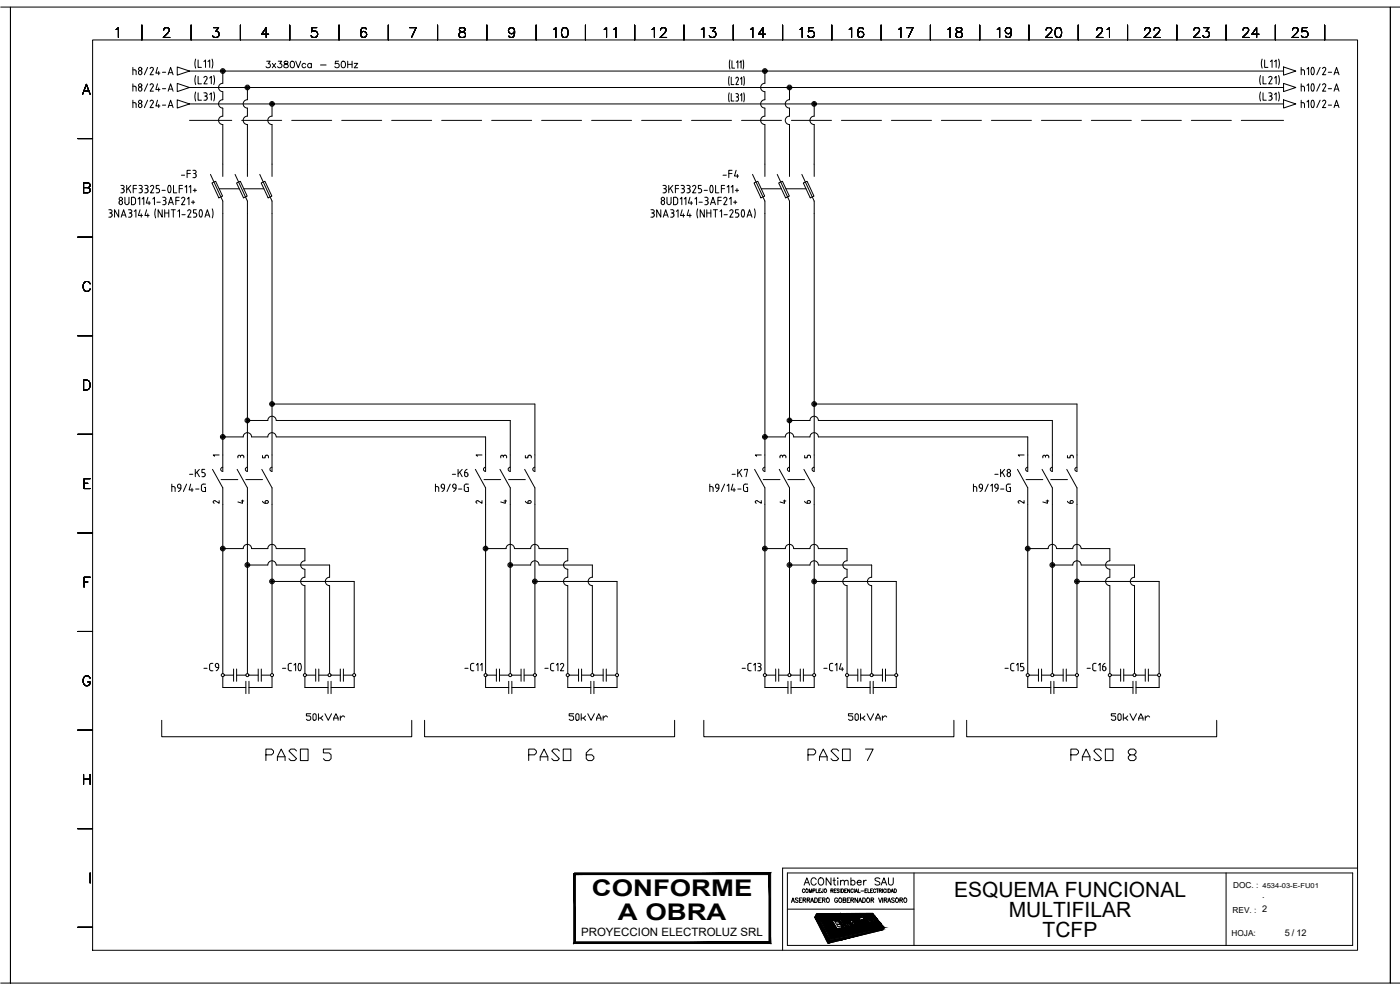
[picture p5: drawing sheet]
<svg xmlns="http://www.w3.org/2000/svg" width="420mm" height="297mm" viewBox="0 0 420 297" stroke-linecap="round" stroke-linejoin="round" font-family="sans-serif">
<defs><g id="words">
<g font-size="6.9">
<text x="177.6" y="269">CONFORME</text>
<text x="185.4" y="276.1">A OBRA</text>
</g>
<g font-size="6.6">
<text x="79" y="229.3">PASO 5</text>
<text x="157.7" y="229.3">PASO 6</text>
<text x="241.7" y="229.3">PASO 7</text>
<text x="320.3" y="229.3">PASO 8</text>
</g>
<g font-size="6.3">
<text x="286.3" y="269.2">ESQUEMA FUNCIONAL</text>
<text x="302.8" y="275.1">MULTIFILAR</text>
<text x="312.9" y="281">TCFP</text>
</g>
<g font-size="6.2">
<text x="165.1" y="12.3">10</text>
<text x="180.6" y="12.3">11</text>
<text x="194.7" y="12.3">12</text>
<text x="209.5" y="12.3">13</text>
<text x="224.4" y="12.3">14</text>
<text x="239.2" y="12.3">15</text>
<text x="254" y="12.3">16</text>
<text x="268.8" y="12.3">17</text>
<text x="283.6" y="12.3">18</text>
<text x="298.4" y="12.3">19</text>
<text x="312.9" y="12.3">20</text>
<text x="328.1" y="12.3">21</text>
<text x="342.5" y="12.3">22</text>
<text x="357.4" y="12.3">23</text>
<text x="372.2" y="12.3">24</text>
<text x="387" y="12.3">25</text>
</g>
<g font-size="5.7">
<text x="53.6" y="54.7">-F3</text>
<text x="216.3" y="54.7">-F4</text>
<text x="134.8" y="144.3">-K6</text>
<text x="325.3" y="202.5">-C16</text>
</g>
<g font-size="5.3">
<text x="39.2" y="23.6">h8/24-A</text>
<text x="39.2" y="28.6">h8/24-A</text>
<text x="39.2" y="33.5">h8/24-A</text>
<text x="56.1" y="144.3">-K5</text>
<text x="218.7" y="144.3">-K7</text>
<text x="297.7" y="144.3">-K8</text>
<text x="319.3" y="152.4">6</text>
<text x="60.3" y="202.5">-C9</text>
<text x="162.6" y="202.5">-C12</text>
<text x="221.9" y="202.5">-C13</text>
<text x="246.2" y="202.5">-C14</text>
<text x="300.6" y="202.5">-C15</text>
<text x="240.6" y="266.7">ACONtimber SAU</text>
</g>
<g font-size="4.9">
<text x="79" y="21.5">3x380Vca - 50Hz</text>
<text x="91" y="217.3">50kVAr</text>
<text x="170" y="217.3">50kVAr</text>
<text x="253.6" y="217.3">50kVAr</text>
<text x="332.7" y="217.3">50kVAr</text>
</g>
<g font-size="4">
<text x="63.1" y="152.4">2</text>
<text x="70.6" y="152.4">4</text>
<text x="141.8" y="152.4">2</text>
<text x="149.2" y="152.4">4</text>
<text x="225.8" y="152.4">2</text>
<text x="233.2" y="152.4">4</text>
<text x="304.8" y="152.4">2</text>
<text x="312.2" y="152.4">4</text>
</g>
<g font-size="3.5">
<text x="63.1" y="138.3">1</text>
<text x="70.6" y="138.6">3</text>
<text x="78" y="138.6">5</text>
<text x="141.8" y="138.3">1</text>
<text x="149.2" y="138.6">3</text>
<text x="156.6" y="138.6">5</text>
<text x="225.8" y="138.3">1</text>
<text x="233.2" y="138.6">3</text>
<text x="240.6" y="138.6">5</text>
<text x="304.8" y="138.3">1</text>
<text x="312.2" y="138.6">3</text>
<text x="319.6" y="138.6">5</text>
</g>
<text font-size="3.4" x="174.4" y="280.8">PROYECCION ELECTROLUZ SRL</text>
<g font-size="2.8">
<text x="378.8" y="269.3">.</text>
<text x="385.6" y="280.9">5 / 12</text>
</g>
<g font-size="2.5">
<text x="370.1" y="266.4">DOC. :</text>
<text x="369.9" y="273.8">REV. : 2</text>
<text x="369.6" y="280.7">HOJA:</text>
</g>
<text font-size="2.1" x="378.9" y="266.3">4534-03-E-FU01</text>
</g></defs>
<!-- layer: G-TTLB-OTLN -->
<path d="M.2 2.1h2.9v292.9h-2.9M3.1 2.1h414.2v292.9h-414.2zM420.2 2.1h-2.9v292.9h2.9" fill="none" stroke="#000" stroke-width=".3"/>
<!-- layer: G-TTLB-SCND -->
<path d="M236.3 272.8h38M274.3 261.9v21.8M368 261.9v21.8M406 261.9h-169.7v21.8h169.7M407.4 260.5h-172.5v24.6" fill="none" stroke="#000" stroke-width=".3"/>
<!-- layer: LG_BDR_BODY -->
<path d="M406 261.9v21.8" fill="none" stroke="#000" stroke-width=".3"/>
<!-- layer: G-TTLB-TTLB -->
<path d="M27.8 12h379.6v273.1h-379.6z" fill="none" stroke="#000" stroke-width=".3"/>
<!-- layer: 0 -->
<g fill="none" stroke="#000" stroke-width=".3">
<path d="M34.8 8.9l.7-.6v2.9M42.6 7.5v4.5M49.1 9l.6-.7h.5l.5 .3a.91 .91 0 0 1-.3 1.2l-1.4 1.4h2M57.4 7.5v4.5M64.1 8.3h1.5l-.8 1.1a.99 .99 0 0 1 .9 1.4 .99 .99 0 0 1-1.6 .3l-.3-.4M72.2 7.5v4.5M80.6 10.3h-2.1l1.4-2v2.9M87 7.5v4.5M95.1 8.3h-1.5l-.1 1.3a1.05 1.05 0 0 1 1.6-.1 1.05 1.05 0 0 1-.2 1.6 1.05 1.05 0 0 1-1.5-.4M101.7 7.5v4.5M109.9 8.7a.87 .87 0 0 0-1.3-.3 1.76 1.76 0 0 0 .5 2.8 .92 .92 0 0 0 1-.8 .92 .92 0 0 0-.9-1 .92 .92 0 0 0-1 .9M116.5 7.5v4.5"/>
<path d="M122.9 8.3h2l-1.4 2.9M131.3 7.5v4.5M138 8.4a.62 .62 0 0 0 .3 1 1.06 1.06 0 0 1 1.2 .5 1.06 1.06 0 0 1-.1 1.2 1.22 1.22 0 0 1-1.7-.4 1.16 1.16 0 0 1 1.4-1.3 .6 .6 0 0 0 .3-1zM146.1 7.5v4.5M154.4 9.3a.92 .92 0 0 1-1.2 .8 .92 .92 0 0 1-.4-1.5 .92 .92 0 0 1 1.5 .1 2.68 2.68 0 0 1-.3 2.4 .88 .88 0 0 1-1.3-.3M160.9 7.5v4.5M175.7 7.5v4.5M190.5 7.5v4.5M205.3 7.5v4.5M220.1 7.5v4.5M234.9 7.5v4.5M249.6 7.5v4.5"/>
<path d="M264.4 7.5v4.5M279.2 7.5v4.5M294 7.5v4.5M308.8 7.5v4.5M323.6 7.5v4.5M338.4 7.5v4.5M353.2 7.5v4.5M368 7.5v4.5M382.8 7.5v4.5M397.6 7.5v4.5M24.8 28.3l1.1-3 1.2 3M25.2 27.3h1.4"/>
<path d="M23.3 41.6h4.5M25.1 56.3h1.3l.4-.2 .3-.4a.75 .75 0 0 0-.7-.8h-1.3v2.9h1.3a.77 .77 0 0 0 .7-.7 .77 .77 0 0 0-.7-.8M23.3 71.1h4.5M27.1 85.2a1.09 1.09 0 0 0-1.3-.7 1.09 1.09 0 0 0-.9 1.1 1.3 1.3 0 0 0 .3 1.4 1.3 1.3 0 0 0 1.4 .3l.5-.6M23.3 100.7h4.5M25.1 114h1a1.58 1.58 0 0 1 1 1.5 1.58 1.58 0 0 1-1 1.5h-1zM23.3 130.3h4.5M23.3 159.9h4.5M25.2 145h1.2M27.1 143.6h-1.9v3h1.9M25.2 174.6h1.2M27.1 173.2h-1.9v3"/>
<path d="M23.3 189.5h4.5M23.3 219.1h4.5M27.1 203.5a1.09 1.09 0 0 0-1.3-.7 1.09 1.09 0 0 0-.9 1.1 1.3 1.3 0 0 0 .3 1.4 1.3 1.3 0 0 0 1.4 .3l.5-.6v-.4h-.7M48.5 216.1v5h75.1v-5M127.4 216.1v5h75.1v-5M211.2 216.1v5h75.1v-5M290.1 216.1v5h75v-5M25.1 232.4v2.9M25.1 233.8h2M27.1 232.4v2.9M23.3 248.6h4.5M23.3 278.2h4.5"/>
<path d="M27.1 261.9v3M237.5 270.8l.5-1.4 .4 1.4M237.7 270.3h.6M239.5 269.6l-.3-.2-.5 .2 .1 .3 .6 .3v.5l-.7-.1M239.9 270.1h.5M240.7 269.4h-.8v1.4h.8M241 270.1l.7-.1 .1-.5-.8-.1v1.4M241.4 270.1l.4 .7M242.2 270.1l.7-.1v-.5l-.7-.1v1.4M242.6 270.1l.4 .7M243.3 270.8l.4-1.4 .5 1.4M243.4 270.3h.6"/>
<path d="M244.5 269.4a.69 .69 0 0 1 .8 .7 .69 .69 0 0 1-.8 .7zM245 274.2l4 7.8-.6 .9-3.9-7.7zM245.2 274.1h16.7l3.4 4.2-16 3.5zM245.7 270.1h.5M245.8 274.5h.6a.39 .39 0 0 1 .4 .3 .39 .39 0 0 1-.1 .4h-.3l.3 .5h-.3zM246.1 274.7l.5 .3h-.3zM246.5 269.4h-.8v1.4h.8M246.8 270.1l.7-.1v-.5l-.7-.1v1.4M247.2 270.1l.4 .7M247.3 274.7h.3l.1 .3h-.2zM247.9 275.3l-.3-.1 .3 .5h-.3l-.6-1.2 .8 .1 .7 1.1h-.3l-.3-.4M248.1 269.6l.2-.2a.65 .65 0 0 1 .6 .7 .65 .65 0 0 1-.7 .6l-.2-.5z"/>
<path d="M248.4 274.5l.7 .3 .2 .8-.8-.3zM248.5 274.6l.4 .4 .2 .5-.4-.4zM249.7 276.1l1.8-.1 .3 .4-1.3 .1 .3 .5 1.1-.1 .3 .5h-1.1l.4 .6 1.2-.1 .3 .4-1.8 .3zM250.1 275l.3 .6h-.2l-1-1.1 .7 .3-.1-.3h.3v.5M250.3 274.4h.6l.2 .2h-.4l.4 .3 .2 .2h-.3l.1 .2h.4l.1 .3h-.6zM251.4 269.7a.44 .44 0 0 0-.6-.3 .44 .44 0 0 0-.3 .5v.3a.44 .44 0 0 0 .4 .6 .44 .44 0 0 0 .5-.6h-.3M251.7 279.9h.1M251.9 275.9h.5l1.5 2.3-.5 .1zM251.9 274.7l-.3-.1 .4 .7 .3-.2 .1 .3a.66 .66 0 0 1-.8-.2 .66 .66 0 0 1 0-.8l.5 .3-.2 .1M251.9 269.5l.2-.1a.65 .65 0 0 1 .5 .7 .65 .65 0 0 1-.7 .6l-.2-.5zM252.4 274.4l.5 .2h-.3l.3 .6 .3-.1 .1 .2a.76 .76 0 0 1-.9-.9zM253 270.1l.7-.1 .1-.5-.8-.1v1.4l.8-.2 .1-.3-.3-.2"/>
<path d="M253 274.4h.3l.6 1h-.2zM253.6 276.5a1.17 1.17 0 0 1 1.6 .7l-1 .2 .5 .3 .6-.2-.1 .5a1.29 1.29 0 0 1-1.6-1.5zM253.8 274.4l.6 .3 .2 .7-.7-.3zM253.9 274.5l.6 .7zM254 276.7l.6 .3-.6 .1zM254.3 270.1h.4M254.5 274.4l.8 .5-.3-.5h.1l.7 .9-.8-.5 .4 .6h-.2zM255 269.4h-.7v1.4h.7M255.2 276.2l.5-.1 .9 .6-.8-.1a.68 .68 0 0 0 .7 .8l-.1-.3 .4-.1 .1 .6a1.17 1.17 0 0 1-1.3-.1 1.17 1.17 0 0 1-.4-1.3zM255.4 270.1l.7-.1v-.5l-.7-.1v1.4M255.8 270.1l.4 .7M257.4 269.4v1.4l-.8-1.4v1.4"/>
<path d="M257.7 270.8l.4-1.4 .5 1.4M257.8 276.2l-.5-.1 1 1.5h.4l-.6-.9 .2-.2M257.8 276.2h.1M257.8 276.2l.2-.2 .3 .5M257.9 270.3h.5M257.9 277.3l-.8-.9h.2l-.2-.3-.5-.4-.4 .1 .3 .7 .9 1M257.9 277.4l.3 .3h-.5l-.4-.3M258.3 276.5h.1M258.6 276a1.18 1.18 0 0 1 1.3 1.4 1.18 1.18 0 0 1-1.3-1.4zM258.9 276.2l.7 .4a.34 .34 0 0 1 .1 .6 .34 .34 0 0 1-.6-.3l-.3-.4zM258.9 269.4a.69 .69 0 0 1 .8 .7 .69 .69 0 0 1-.8 .7zM259.2 275.5l.3-.1 1.4 1.9h-.3z"/>
<path d="M259.9 277.5h.3l.2 .2h-.3l.4 .1 .2 .5h-.3l-.2-.2h.3l-.4-.2zM260.1 275.9h.3l.9 1-.6-1 .3-.1 1 1.3h-1zM260.1 277.4h.1M260.3 269.5l.1-.1a.65 .65 0 0 1 .6 .7 .65 .65 0 0 1-.7 .6l-.2-.5zM260.8 278.2l.2 .1zM261.2 275.8h.8l.2 .2 .1 .8 .4-.1 .2 .3-.8 .1-.2-1h-.5zM261.3 277.6l-.1 .1M261.3 277.6l-.4-.1 .3 .2M261.4 274.9a3.5 3.5 0 0 1 2.5 2.9l-.4 .3M261.4 274.9l-5.6 .3 .2 .2 5.4-.2a3.2 3.2 0 0 1 2.2 2.6l-11.8 2.1M261.4 276.8v.1M261.4 270.1l.7-.1v-.5l-.7-.1v1.4"/>
<path d="M261.4 277.6l.1 .1M261.5 277.6l-.3-.3-.4 .1 .6 .8h.2l-.2-.4 .5 .3-.3-.3M261.5 277.7l.1 .1M261.6 277.2l1.1 .8-.4 .1zM261.8 278l.2 .1zM261.8 270.1l.4 .7M262.6 277.8l.2 .2zM263.5 278.2l-11 2a3.8 3.8 0 0 1-4.3-3.9l.2-.4 .2 .1a2.78 2.78 0 0 0 1.7 3.4l1.5 .5M263.7 269.4l.4 1.4 .5-1.4M264.9 269.4v1.4M265.3 270.1l.7-.1 .1-.5-.8-.1v1.4M265.8 270.1l.4 .7"/>
<path d="M266.4 270.8l.5-1.4 .4 1.4M266.6 270.3h.5M268.4 269.6l-.3-.2-.5 .2 .1 .3 .6 .3v.5l-.7-.1M268.8 269.6l.3-.2a.65 .65 0 0 1 .6 .7 .65 .65 0 0 1-.7 .6l-.3-.5zM270.1 270.1l.7-.1v-.5l-.7-.1v1.4M270.5 270.1l.4 .7M271.3 269.6l.3-.2a.65 .65 0 0 1 .6 .7 .65 .65 0 0 1-.7 .6l-.3-.5zM249.3 282.2l15.8-3.5-.4 .3-15.9 4z"/>
</g>
<g fill="#000" stroke="#000" stroke-width=".3">
<path d="M245 274.2l.5 1h-1zM246.4 274.7h.6zM247.8 278.9h14.9l-13.4 2.9zM251.5 275.3h.3zM251.7 274.4h.7zM253.2 275.5h4.7zM254.1 276.7h.2zM254 277h.5zM256.5 276.5h.2zM256.8 277h.3zM256.9 276.1h.2zM257.8 277.3h1.4z"/>
<path d="M258.5 276.3h.3zM258.8 276.9h.3zM258.9 276.6l-.1 .2zM259 276.6h.2zM259.1 276.4h.2zM259.2 277.4h.2zM259.2 276.5h.2zM259.2 275.5h.3zM261.3 277.2h.3zM261.7 276.1h.2zM245.2 274.1h16.7zM262 278.1h3.2z"/>
<path d="M262.3 276.7h.4zM262.3 277.9h.2zM263.6 279l1.5-.3-.4 .3zM248.1 282.2h.8l-.5 .7zM249.3 282.2l-.5 .7zM249.3 282.2h2.7l-3.1 .7z"/>
<path d="M172.4 261.9v.5l58.9-.5zM172.4 262.4l58.9-.5-.5 .5zM231.3 261.9l-.5 .5 .5 20.7zM230.8 262.4l.5 20.7-.5-.5zM172.2 283.1h59.1l-.5-.5zM172.7 282.6h58.1l-58.6 .5zM172.2 262.2v20.9l.5-.5zM172.2 262.2h.5v20.4z"/>
<path d="M244.5 275.2l4.5 6.8-3.5-6.8zM244.5 275.2l4.5 6.8h-1z"/>
<path d="M245.6 274.7l.7 .3-.2-.3zM245.6 274.7l.7 .3h-.6z"/>
<path d="M245.8 275.2l.6 .1zM245.8 275.2l.6 .1z"/>
<path d="M245.9 275.3h.6zM245.9 275.3h.6z"/>
<path d="M245.5 274.5h1.5zM245.5 274.5h2z"/>
<path d="M245.5 274.5l1.5 .2v-.2zM245.5 274.5l1.5 .2h-1.4z"/>
<path d="M246.4 274.7h.6zM246.4 274.7h.6zM246.4 274.7h.6z"/>
<path d="M246.4 274.7h.7zM246.4 274.7h.7z"/>
<path d="M246.4 274.7l.7 .1zM246.4 274.7l.7 .1z"/>
<path d="M246.5 274.8l.7 .2-.1-.2zM246.5 274.8l.7 .2h-.4z"/>
<path d="M245.7 275l1.6 .2-.1-.2zM245.7 275l1.6 .2h-1.5z"/>
<path d="M247.3 274.7l.4 .1zM247.3 274.7l.4 .1z"/>
<path d="M246.7 275.2l.7 .1zM246.5 275.3h.9z"/>
<path d="M246.5 275.3h.9zM246.5 275.3h.9z"/>
<path d="M245.9 275.3l1.7 .4-.2-.4zM245.9 275.3l1.7 .4h-1.5z"/>
<path d="M247.6 274.5h1.6zM247.6 274.5h1.6z"/>
<path d="M245.4 274.5h2.2zM245.4 274.5h2.1z"/>
<path d="M247.4 274.8h.3zM247.4 274.8h.3z"/>
<path d="M247.5 275h.2zM247.5 275h.2z"/>
<path d="M247.4 274.8h.3zM247.4 274.8h.3z"/>
<path d="M247.4 274.8h.3zM247.4 274.8h.3z"/>
<path d="M247.5 275h.2zM247.5 275h.2z"/>
<path d="M247.4 274.8h.3zM247.4 274.8h.3z"/>
<path d="M247.4 274.8l.3 .1zM247.4 274.8l.3 .1z"/>
<path d="M247.5 275h.2zM247.5 275h.2z"/>
<path d="M247.5 275h.2zM247.5 275h.2z"/>
<path d="M247.4 274.9h.4zM247.4 274.9h.4z"/>
<path d="M247.5 275h.2zM247.5 275h.2z"/>
<path d="M247.4 274.9h.4zM247.4 274.9h.4z"/>
<path d="M247.4 274.9h.4zM247.4 274.9h.4z"/>
<path d="M247.4 274.9h.4zM247.4 274.9h.4z"/>
<path d="M247.4 274.9l.4 .1zM247.4 274.9l.4 .1z"/>
<path d="M247.4 275h.4zM247.4 275h.3z"/>
<path d="M248.4 275.6h1.8zM248.4 275.6h1.8z"/>
<path d="M245.4 274.5h3.8zM245.4 274.5h3.8z"/>
<path d="M247.6 274.5h1.6zM247.6 274.5h1.6z"/>
<path d="M247.7 274.5l1.6 .1zM247.7 274.5l1.6 .1z"/>
<path d="M247.7 274.6h1.6zM247.7 274.6h1.6z"/>
<path d="M247.8 274.6h1.5zM247.8 274.6h1.5z"/>
<path d="M247.7 278.7l1.8 .2-.2-.2zM247.7 278.7l1.8 .2h-1.7z"/>
<path d="M247.8 274.6l1.6 .1zM247.8 274.6l1.6 .1z"/>
<path d="M247.9 274.7h1.5zM247.9 274.7h1.5z"/>
<path d="M247.9 274.7l1.6 .1zM247.9 274.7l1.6 .1z"/>
<path d="M248 274.8l1.6 .1zM248 274.8l1.6 .1z"/>
<path d="M247.8 278.9h1.8zM247.8 278.9h1.8z"/>
<path d="M248 274.9h1.7zM248 274.9h1.7z"/>
<path d="M248 274.9l1.7 .1zM248 274.9l1.7 .1z"/>
<path d="M246.3 276.1l4.9 2.5-1.5-2.5zM246.3 276.1l4.9 2.5h-3.6z"/>
<path d="M248 275h1.8zM248 275h1.8z"/>
<path d="M248 275l1.8 .1zM248 275l1.8 .1z"/>
<path d="M248 275.1h1.9zM248 275.1h1.9z"/>
<path d="M248.1 275.1l1.8 .1zM248.1 275.1l1.8 .1z"/>
<path d="M248.1 275.2h1.8zM248.1 275.2h1.8z"/>
<path d="M248.1 275.2l1.9 .1zM248.1 275.2l1.9 .1z"/>
<path d="M245.4 274.5h4.6zM245.4 274.5h4.7z"/>
<path d="M245.4 274.5h4.6zM245.4 274.5h3.8z"/>
<path d="M248.2 275.3l2 .3-.2-.3zM248.2 275.3l2 .3h-1.8z"/>
<path d="M250.1 274.5h1.3zM250.1 274.5h1.3z"/>
<path d="M250.4 275.5h1.8zM250.4 275.5h1.8z"/>
<path d="M246.2 276h4.6zM246.2 276l3.5 .1z"/>
<path d="M250.1 275.1h.9zM250.1 275.1h1.2z"/>
<path d="M250.1 275.1l1 .2-.1-.2zM250.1 275.1l1 .2h-.8z"/>
<path d="M250.3 275.3h.8zM250.3 275.3h.8z"/>
<path d="M250.1 274.5l1.3 .1zM250.1 274.5l1.3 .1z"/>
<path d="M250.1 274.6l1.3 .1zM250.1 274.6l1.3 .1z"/>
<path d="M250.1 274.5h1.3zM250.1 274.5h1.3z"/>
<path d="M250.1 274.7l1.4 .1zM250.1 274.7l1.4 .1z"/>
<path d="M245.4 274.4h6.1zM245.4 274.4l6 .1z"/>
<path d="M250.1 274.8l1.4 .1zM250.1 274.8l1.4 .1z"/>
<path d="M245.4 274.4h6.1zM245.4 274.4h6.2z"/>
<path d="M245.4 274.4h6.1zM245.4 274.4h6.1z"/>
<path d="M250.1 274.9l1.5 .1zM250.1 274.9l1.5 .1z"/>
<path d="M246.2 276h5.3zM246.2 276h4.6z"/>
<path d="M250.1 275h1.5zM250.1 275h1.5z"/>
<path d="M250.1 275l1.5 .1zM250.1 275l1.5 .1z"/>
<path d="M251.3 275.1h.4zM251.3 275.1h.4z"/>
<path d="M251.3 275.1l.5 .1zM251.3 275.1l.5 .1z"/>
<path d="M251.4 275.2l.4 .1zM251.4 275.2l.4 .1zM251.4 275.3h.4z"/>
<path d="M251.4 275.3h.5zM251.1 275.3h.8z"/>
<path d="M250.3 275.3l1.6 .1zM250.3 275.3l1.6 .1z"/>
<path d="M246.2 275.9l5.7 .1zM246.2 275.9l5.7 .1z"/>
<path d="M251.5 276h.4zM251.5 276h.4z"/>
<path d="M251.6 276l.9 .9-.6-.9zM251.6 276l.9 .9h-.4z"/>
<path d="M250.3 275.4l1.8 .1zM250.3 275.4l1.8 .1z"/>
<path d="M250.4 275.5h1.7zM250.4 275.5h1.7z"/>
<path d="M250.4 275.5h1.8zM250.4 275.5h1.8z"/>
<path d="M246.2 275.9h5.9zM246.2 275.9h5.7z"/>
<path d="M251.9 274.5h.4zM251.9 274.5h.4z"/>
<path d="M251.9 274.5l.4 .1zM251.9 274.5l.4 .1z"/>
<path d="M251.9 274.6h.4zM251.9 274.6h.4z"/>
<path d="M252 274.6l.3 .1zM252 274.6l.3 .1z"/>
<path d="M251.8 274.4h.5zM251.8 274.4l.5 .1z"/>
<path d="M252 274.7l.4 .1zM252 274.7l.4 .1z"/>
<path d="M251.7 274.4h.7zM251.7 274.4h.6zM251.8 274.4h.5zM251.8 274.4h.5z"/>
<path d="M252.1 274.8l.3 .1zM252.1 274.8l.3 .1z"/>
<path d="M251.6 274.4h.8zM251.6 274.4h.8zM251.7 274.4h.7z"/>
<path d="M251.6 274.4h.8zM251.6 274.4h.8z"/>
<path d="M245.4 274.3h7zM245.4 274.3h7.1z"/>
<path d="M245.4 274.3h7zM245.4 274.3l7 .1z"/>
<path d="M252.2 274.9l.3 .1zM252.2 274.9l.3 .1z"/>
<path d="M246.2 275.9h6.2zM246.2 275.9h5.9z"/>
<path d="M252.1 276.9h.4zM251.9 276.9h.6z"/>
<path d="M251.9 276.9l1.2 1-.6-1zM251.9 276.9l1.2 1h-.5z"/>
<path d="M252.3 275l.3 .1zM252.3 275l.3 .1z"/>
<path d="M252.3 275.1h.3zM252.3 275.1h.3z"/>
<path d="M252.3 275.1l.4 .1zM252.3 275.1l.4 .1z"/>
<path d="M252.4 275.2h.3zM252.4 275.2h.3z"/>
<path d="M252.4 275.2l.4 .1zM252.4 275.2l.4 .1zM252.4 275.3h.4zM252.4 275.3h.4z"/>
<path d="M252.7 277.9h.4zM252.7 277.9h.4z"/>
<path d="M252.4 275.3l.5 .1zM252.4 275.3l.5 .1z"/>
<path d="M252.4 275.4h.5zM252.4 275.4h.5z"/>
<path d="M252.4 275.4h.6zM252.4 275.4h.6z"/>
<path d="M252.4 275.4l.6 .1zM252.4 275.4l.6 .1z"/>
<path d="M252.4 275.5h.6zM252.4 275.5h.6z"/>
<path d="M252.7 274.4l.4 .1zM252.7 274.4l.4 .1z"/>
<path d="M252.3 275.5h.8zM252.3 275.5h.8z"/>
<path d="M252.8 274.5h.3zM252.8 274.5h.3z"/>
<path d="M252.7 277.9l.7 .4-.3-.4zM252.7 277.9l.7 .4h-.4z"/>
<path d="M252.3 275.5h.8zM252.3 275.5h.8z"/>
<path d="M252.9 274.5l.6 .6-.4-.6zM252.9 274.5l.6 .6h-.2z"/>
<path d="M253.3 274.4h1.2zM253.3 274.4h1.2z"/>
<path d="M252.7 274.4h.6zM252.7 274.4h.3z"/>
<path d="M253.3 275.4h.4zM253.3 275.4h.4z"/>
<path d="M253.3 275.1l.3 .1zM253.3 275.1l.3 .1z"/>
<path d="M252.9 276.7l.6 .1zM252.9 276.7l.6 .1z"/>
<path d="M253 276.8l.5 .2v-.2zM253 276.8l.5 .2z"/>
<path d="M253.1 277l.5 .2zM253.1 277l.5 .2z"/>
<path d="M253.3 275.2l.3 .1zM253.3 275.2l.3 .1z"/>
<path d="M252.8 276.5h.8zM252.8 276.5l.7 .2z"/>
<path d="M253.2 277.2l.5 .2zM253.2 277.2l.5 .2z"/>
<path d="M253.3 275.3l.4 .1zM253.3 275.3l.4 .1z"/>
<path d="M252.8 276.4h.8zM252.8 276.4l.8 .1z"/>
<path d="M253.3 277.4l.5 .1zM253.3 277.4l.5 .1z"/>
<path d="M253.3 275.4h.4zM253.3 275.4h.4z"/>
<path d="M252.7 276.4h1zM252.7 276.4h.9z"/>
<path d="M253.4 277.5l.5 .2zM253.4 277.5l.5 .2z"/>
<path d="M252.7 276.3h1.2zM252.7 276.3l1 .1z"/>
<path d="M253.9 275.4h1.3zM253.9 275.4h1.3z"/>
<path d="M253.9 275.4h4.1zM253.9 275.4h4.1z"/>
<path d="M253.6 277.7l.5 .1zM253.6 277.7l.5 .1z"/>
<path d="M252.7 276.3h1.3zM252.7 276.3h1.3z"/>
<path d="M252.7 276.3h1.3zM252.7 276.3h1.2z"/>
<path d="M254 276.8h.5zM254 276.8h.5z"/>
<path d="M254 276.7h.4zM254 276.7h.4z"/>
<path d="M253.6 277.8l.7 .1zM253.6 277.8l.7 .1z"/>
<path d="M254.1 276.7h.2zM254.1 276.7h.2zM254.1 276.7h.2z"/>
<path d="M253.7 277.9l.7 .1zM253.7 277.9l.7 .1z"/>
<path d="M254.1 276.7h.3zM254.1 276.7h.3z"/>
<path d="M254 276.7l.4 .1zM254 276.7l.4 .1z"/>
<path d="M254.4 276.4h.8zM254.4 276.4h.8z"/>
<path d="M254 276.8h.4zM254 276.8h.4z"/>
<path d="M254 276.8h.5zM254 276.8h.5z"/>
<path d="M253.8 278l.8 .1zM253.8 278l.8 .1z"/>
<path d="M254 276.8l.5 .1zM254 276.8l.5 .1z"/>
<path d="M253.3 274.4l1.9 1-.7-1zM253.3 274.4l1.9 1h-1.3z"/>
<path d="M254 276.9h.5zM254 276.9h.5z"/>
<path d="M254 276.9l.6 .1zM254 276.9l.6 .1z"/>
<path d="M254 277h.5zM254 277h.6z"/>
<path d="M254 277h.6zM254 277h.6z"/>
<path d="M254 277h.6zM254 277h.6z"/>
<path d="M253.8 278.1h1zM253.8 278.1h1z"/>
<path d="M252.6 274.4h2.1zM252.6 274.4h1.9zM252.7 274.4h1.8zM252.7 274.4h1.8zM252.7 274.4h1.8zM252.7 274.4h1.8z"/>
<path d="M253.9 278.1h.9zM253.9 278.1h.9z"/>
<path d="M252.5 274.3h2.3zM252.5 274.3l2.2 .1z"/>
<path d="M252.5 274.3h2.3zM252.5 274.3h2.3z"/>
<path d="M245.4 274.3h9.7zM245.4 274.3h9.4z"/>
<path d="M254.6 276.5h.6zM254.6 276.5h.6z"/>
<path d="M254.6 276.5l.6 .1zM254.6 276.5l.6 .1z"/>
<path d="M254.7 276.6l.5 .1zM254.7 276.6l.5 .1z"/>
<path d="M254.4 276.4h.8zM254.4 276.4l.8 .1z"/>
<path d="M254.8 276.7h.4zM254.8 276.7h.4z"/>
<path d="M254 276.3h1.2zM254 276.3h1.2z"/>
<path d="M254.1 276.3h1.1zM254.1 276.3h1.1z"/>
<path d="M254.2 276.3h1zM254.2 276.3l1 .1z"/>
<path d="M254.9 276.7l.3 .1zM254.9 276.7l.3 .1z"/>
<path d="M252.7 276.3h2.5zM252.7 276.3h2.5z"/>
<path d="M255 276.8l.2 .1zM255 276.8l.2 .1z"/>
<path d="M255 276.9l.3 .1zM255 276.9l.3 .1z"/>
<path d="M252.6 276.2h2.7zM252.6 276.2l2.6 .1z"/>
<path d="M255.1 277l.2 .1zM255.1 277l.2 .1z"/>
<path d="M255.1 277.1l.3 .1zM255.1 277.1l.3 .1z"/>
<path d="M252.6 276.1h2.8zM252.6 276.1l2.7 .1z"/>
<path d="M255.2 277.2l.3 .2zM255.2 277.2l.3 .2z"/>
<path d="M252.6 276.1h2.9zM252.6 276.1h2.8z"/>
<path d="M252.6 276.1h2.9zM252.6 276.1h2.9z"/>
<path d="M255.3 277.4l.4 .1zM255.3 277.4l.4 .1z"/>
<path d="M255.4 277.5h.3zM255.3 277.5h.4z"/>
<path d="M255.3 277.5h.4zM255.3 277.5h.4z"/>
<path d="M255.3 277.5l.5 .1zM255.3 277.5l.5 .1z"/>
<path d="M255.3 277.6l.6 .1zM255.3 277.6l.6 .1z"/>
<path d="M255.3 277.7h.7zM255.3 277.7h.7z"/>
<path d="M246.1 275.8l10 .1zM246.1 275.8l10 .1z"/>
<path d="M255.3 277.7l.8 .1zM255.3 277.7l.8 .1z"/>
<path d="M252.4 275.9h3.7zM252.4 275.9h3.7z"/>
<path d="M252.4 275.9l3.8 .2-.1-.2zM252.4 275.9l3.8 .2h-3.6z"/>
<path d="M255.3 277.8h.9zM255.3 277.8h.9z"/>
<path d="M255.3 277.8l1 .1zM255.3 277.8l1 .1z"/>
<path d="M255.5 276.1h.7zM255.5 276.1h.7z"/>
<path d="M255.7 276.1h.5zM255.7 276.1h.5z"/>
<path d="M255.8 276.1l.5 .1zM255.8 276.1l.5 .1z"/>
<path d="M256 276.2l.3 .1zM256 276.2l.3 .1z"/>
<path d="M255.3 277.9h1.2zM255.3 277.9h1.2z"/>
<path d="M256.2 276.3l.2 .1zM256.2 276.3l.2 .1z"/>
<path d="M256.3 276.4l.2 .1zM256.3 276.4l.2 .1z"/>
<path d="M246.1 275.7h10.5zM246.1 275.7l9.9 .1z"/>
<path d="M256.5 276.5h.2zM256.5 276.5h.2z"/>
<path d="M256.4 276.5l.4 .1zM256.4 276.5l.4 .1z"/>
<path d="M256.5 276.6l.6 .4-.3-.4zM256.5 276.6l.6 .4z"/>
<path d="M256.8 277.7h3.3zM256.8 277.7h3.3z"/>
<path d="M256.8 277l.4 .2zM256.8 277l.4 .2z"/>
<path d="M256.9 277.2l.4 .2zM256.9 277.2l.4 .2h-.4z"/>
<path d="M257.3 276.5h1zM257.3 276.5h1z"/>
<path d="M257.3 276.5h1zM257.3 276.5h1z"/>
<path d="M257.3 276.5h1zM257.3 276.5h1z"/>
<path d="M257.3 276.5h1zM257.3 276.5h1z"/>
<path d="M257.3 276.5h1zM257.3 276.5h1z"/>
<path d="M257.3 276.5h1zM257.3 276.5h1z"/>
<path d="M257.3 276.5h1zM257.3 276.5h1zM257.3 276.5h1zM257.3 276.5h1z"/>
<path d="M257.3 276.5h1zM257.3 276.5h1z"/>
<path d="M256.9 277.4l.5 .1zM256.9 277.4l.5 .1z"/>
<path d="M257.4 276.7h.7zM257.4 276.7h.7z"/>
<path d="M256.9 277.5l.6 .2zM256.9 277.5l.6 .2z"/>
<path d="M256.9 277.7h.7zM256.9 277.7h.7z"/>
<path d="M256.8 277.7h.8zM256.8 277.7h.8z"/>
<path d="M250.4 275.6h7.5zM250.4 275.6h7.5z"/>
<path d="M250.4 275.6h7.5zM250.2 275.6h7.7z"/>
<path d="M248.4 275.6l9.5 .1zM248.4 275.6l9.5 .1z"/>
<path d="M248.5 275.7h9.4zM247.6 275.7h10.3z"/>
<path d="M246.1 275.7h11.8zM246.1 275.7h11.8z"/>
<path d="M256.6 275.7h1.3zM256.6 275.7h1.3z"/>
<path d="M256.6 275.7l1.3 .2v-.2zM256.6 275.7l1.3 .2h-1.2z"/>
<path d="M253.3 275.4l4.6 .1zM253.3 275.4l4.6 .1z"/>
<path d="M253.3 275.5h4.6zM253.2 275.5h4.7zM253.1 275.5h4.8z"/>
<path d="M252.3 275.5h5.6zM252.3 275.5h5.6z"/>
<path d="M252.3 275.5h5.6zM252.2 275.5h5.7z"/>
<path d="M250.4 275.5h7.5zM250.4 275.5l7.5 .1z"/>
<path d="M256.7 275.9l1.4 .2-.2-.2zM256.7 275.9l1.4 .2h-1.2z"/>
<path d="M257.9 277.3h1.3zM257.9 277.3h1.3z"/>
<path d="M255.2 275.4h2.8zM255.2 275.4h2.8z"/>
<path d="M253.9 275.4h4.1zM253.9 275.4h4.1z"/>
<path d="M253.9 275.4h4.1zM253.8 275.4h4.2z"/>
<path d="M253.8 275.4h4.2zM253.7 275.4h4.3z"/>
<path d="M253.3 275.4h4.7zM253.3 275.4h4.6z"/>
<path d="M255.3 275.4h2.7zM255.2 275.4h2.8z"/>
<path d="M255.8 275.3h2.2zM255.3 275.4h2.7z"/>
<path d="M255.7 275.2h2.3zM255.7 275.2l2.3 .1z"/>
<path d="M258 277.5h2.1zM258 277.5h2.1z"/>
<path d="M258 277.5h2.1zM258 277.5h2.1z"/>
<path d="M257.1 276.1l1.2 .3-.2-.3zM257.1 276.1l1.2 .3h-1z"/>
<path d="M257.4 276.6h.7zM257.4 276.6h.7z"/>
<path d="M257.4 276.6l.7 .1zM257.4 276.6l.7 .1z"/>
<path d="M257.4 276.7h.7zM257.4 276.7h.7z"/>
<path d="M257.4 276.5l.7 .1zM257.4 276.5l.7 .1z"/>
<path d="M257.4 276.6h.7zM257.4 276.6h.7z"/>
<path d="M258.1 276.7h.6zM258.1 276.7h.6z"/>
<path d="M255.6 275.1h2.5zM255.6 275.1l2.4 .1z"/>
<path d="M257.3 276.5h.8zM257.3 276.5h.8z"/>
<path d="M257.3 276.5h.9zM257.3 276.5h.9z"/>
<path d="M257.3 276.5h.9zM257.3 276.5h.8z"/>
<path d="M257.3 276.5h.9zM257.3 276.5h1z"/>
<path d="M257.3 276.5h.9zM257.3 276.5h.9z"/>
<path d="M255.5 274.9h2.8zM255.5 274.9l2.6 .2z"/>
<path d="M257.3 276.4l1 .1zM257.3 276.4l1 .1z"/>
<path d="M258.3 276.5l.2 .1zM258.3 276.5l.2 .1z"/>
<path d="M255.4 274.8h3zM255.4 274.8l2.9 .1z"/>
<path d="M258.5 276.3h.5zM258.5 276.3h.5z"/>
<path d="M258.3 276.6h.3zM258.2 276.6h.4z"/>
<path d="M255.4 274.8h3.2zM255.4 274.8h3z"/>
<path d="M258.2 276.6h.4zM258.2 276.6h.4z"/>
<path d="M258.6 276.4l.2 .1zM258.6 276.4l.2 .1z"/>
<path d="M258.2 276.6l.5 .1zM258.2 276.6l.5 .1z"/>
<path d="M257.4 276.7h1.3zM257.4 276.7h1.3z"/>
<path d="M257.4 276.7l1.4 .2zM257.4 276.7l1.4 .2z"/>
<path d="M255.4 274.7h3.4zM255.4 274.7h3.6z"/>
<path d="M255.4 274.7h3.4zM255.4 274.7l3.2 .1z"/>
<path d="M257.5 276.9h1.3zM257.5 276.9h1.3z"/>
<path d="M257.5 276.9h1.3zM257.5 276.9h1.3z"/>
<path d="M257.5 276.9h1.3zM257.5 276.9h1.3z"/>
<path d="M258.6 276.5l.2 .1zM258.6 276.5l.2 .1z"/>
<path d="M258.6 276.6h.2zM258.6 276.6h.2z"/>
<path d="M258.6 276.6h.2zM258.6 276.6h.2z"/>
<path d="M258.6 276.6h.3zM258.6 276.6h.3z"/>
<path d="M258.8 276.8h.6zM258.8 276.8h.6z"/>
<path d="M257.5 276.9l1.4 .1zM257.5 276.9l1.4 .1z"/>
<path d="M258.7 276.6h.2zM258.7 276.6h.2z"/>
<path d="M257.6 277l1.4 .1zM257.6 277l1.4 .1z"/>
<path d="M258.8 275.9l.2 .1zM258.7 276h.3z"/>
<path d="M258.8 276.8h.6zM258.8 276.8h.6z"/>
<path d="M259 274.7h3.4zM259 274.7h3.4z"/>
<path d="M257.6 277.1l1.6 .1zM257.6 277.1l1.6 .1zM257.7 277.2h1.5zM257.7 277.2h1.5z"/>
<path d="M258.7 276h.3zM258.7 276h.3z"/>
<path d="M258.7 276h.5zM258.6 276h.6z"/>
<path d="M258.5 276.2l.5 .1zM258.5 276.2l.5 .1z"/>
<path d="M259 276.3h.5zM259 276.3h.5z"/>
<path d="M258.5 276.3h.5zM258.5 276.3h.3z"/>
<path d="M259.1 276.3h.5zM259.1 276.3h.5z"/>
<path d="M258.5 276.2h.6zM258.5 276.2h.6z"/>
<path d="M258.5 276.2h.6zM258.5 276.2h.5z"/>
<path d="M259.1 276.4h.2zM259.1 276.4h.2z"/>
<path d="M259.1 277h.9zM259.1 277h.9z"/>
<path d="M257.7 277.2l1.5 .1zM257.7 277.2l1.5 .1z"/>
<path d="M258.6 276h.6zM258.6 276h.6z"/>
<path d="M258.6 276l.7 .1zM258.6 276l.7 .1zM258.6 276.1h.7zM258.6 276.1h.7z"/>
<path d="M257.7 277.3h1.5zM257.7 277.3h1.5zM257.8 277.3h1.4z"/>
<path d="M257.9 277.3l1.3 .1zM257.9 277.3l1.3 .1z"/>
<path d="M259.2 277h.8zM259.2 277h.8z"/>
<path d="M259.2 277.1h.4zM259.2 277.1h.4z"/>
<path d="M257.7 277.3h1.5zM257.7 277.3h1.5z"/>
<path d="M257.7 277.3h1.5zM257.7 277.3h1.5z"/>
<path d="M258.6 276.1l.9 .1zM258.6 276.1l.9 .1zM258.5 276.2h1zM258.5 276.2h1z"/>
<path d="M259.1 276.4h.2zM259.1 276.4h.3z"/>
<path d="M258 277.4h1.5zM258 277.4h1.5z"/>
<path d="M259 276.5h.4zM259 276.5l.2 .1z"/>
<path d="M259.1 276.5h.3zM259.1 276.5h.3z"/>
<path d="M259.4 276.8h.4zM259.4 276.8h.4z"/>
<path d="M258 277.4l1.6 .1zM258 277.4l1.6 .1z"/>
<path d="M259.1 276.2h.4zM259.1 276.2h.4zM258.5 276.2h1zM258.5 276.2h1z"/>
<path d="M259.1 276.2h.4zM259.1 276.2h.4z"/>
<path d="M259.1 276.2l.4 .1zM259 276.3h.5z"/>
<path d="M259.4 276.5l.1 .2zM259.4 276.5l.1 .2z"/>
<path d="M259.2 275.5l.6 .3-.3-.3zM259.2 275.5l.6 .3h-.3z"/>
<path d="M259 276.3h.6zM259 276.3h.6z"/>
<path d="M259.1 276.4h.4zM259.1 276.4h.4z"/>
<path d="M259.2 277.1h.3zM259.2 277.1l.1 .2z"/>
<path d="M259.1 276.3h.5zM259.1 276.3l.4 .1z"/>
<path d="M258 277.5h1.7zM258 277.5h1.7z"/>
<path d="M259.2 277.1h.5zM259.2 277.1h.5z"/>
<path d="M258 277.5h1.7zM258 277.5h1.7z"/>
<path d="M258.8 276.8l1 .1zM258.8 276.8l1 .1z"/>
<path d="M259.7 276.3h.1zM259.6 276.3h.2z"/>
<path d="M259.5 276.7l.3 .1zM259.5 276.7l.3 .1z"/>
<path d="M259.4 276.8h.4zM259.4 276.8h.4z"/>
<path d="M258.8 276.8h1zM258.8 276.8h1z"/>
<path d="M259.5 275.8l.3 .1zM259.5 275.8l.3 .1z"/>
<path d="M259.5 275.9h.3zM259.5 275.9h.3z"/>
<path d="M259.5 275.9l.2 .2 .1-.2zM259.5 275.9l.2 .2z"/>
<path d="M259.8 275.7h3.4zM259.8 275.7h3.4z"/>
<path d="M259.6 276.3h.2zM259.6 276.3h.2z"/>
<path d="M259.6 276.3h.2zM259.6 276.3h.2z"/>
<path d="M259.6 276.3l.3 .1zM259.6 276.3l.3 .1z"/>
<path d="M258.8 276.9h1.1zM258.8 276.9h1.1z"/>
<path d="M259.8 277.4h.3zM259.8 277.4h.3zM259.8 277.4h.3zM259.8 277.4h.3zM259.8 277.4h.3zM259.8 277.4h.3z"/>
<path d="M259.8 277.5h.3zM259.8 277.5h.3zM259.8 277.5h.3zM259.8 277.5h.3z"/>
<path d="M259.7 276.4l.3 .2zM259.7 276.4l.3 .2z"/>
<path d="M258.8 276.9h1.1zM258.8 276.9h1.1z"/>
<path d="M259.1 276.9h.8zM259.1 276.9h.8z"/>
<path d="M259.1 276.9l.9 .1zM259.1 276.9l.9 .1z"/>
<path d="M255 278.1h5zM255 278.1h5z"/>
<path d="M259.1 277h.9zM259.1 277h.9z"/>
<path d="M254.9 278.1h5.1zM254.8 278.1h5.2z"/>
<path d="M253.9 278.1l6.4 .1zM253.9 278.1l6.4 .1z"/>
<path d="M259.8 276.6l.3 .1zM259.8 276.6l.3 .1z"/>
<path d="M259.2 277h.8zM259.2 277h.8z"/>
<path d="M259.2 277h.8zM259.2 277h.8z"/>
<path d="M260 277h.3zM260 277h.3z"/>
<path d="M259.2 277h.8zM259.2 277l.5 .1z"/>
<path d="M255.1 278.1h5zM255 278.1h5z"/>
<path d="M258 277.5h2.1zM258 277.5h2.1z"/>
<path d="M258 277.5h2.1zM258 277.5h2.1z"/>
<path d="M259.8 275.9l1.1 1.1-.8-1.1zM259.8 275.9l1.1 1.1h-.3z"/>
<path d="M259.8 277.4l.3 .1zM259.8 277.4l.3 .1z"/>
<path d="M259.8 277.5h.3zM259.8 277.5h.3z"/>
<path d="M259.8 277.5h.3zM259.8 277.5h.3z"/>
<path d="M259.8 277.5h.3zM259.7 277.5h.4z"/>
<path d="M259.7 277.5h.4zM259.7 277.5h.4z"/>
<path d="M258 277.5h2.1zM258 277.5h2.1z"/>
<path d="M258 277.5l2.1 .2v-.2zM258 277.5l2.1 .2h-1.9z"/>
<path d="M260.1 277.4h.9zM260.1 277.4h.9z"/>
<path d="M258.2 277.7h1.9zM257.7 277.7h2.4z"/>
<path d="M259.9 276.7l.3 .2zM259.9 276.7l.3 .2z"/>
<path d="M257.7 277.7h2.4zM257.6 277.7h2.5z"/>
<path d="M256.8 277.7l3.3 .1zM256.8 277.7l3.3 .1z"/>
<path d="M256.7 277.8l3.5 .1zM256.6 277.9h3.6z"/>
<path d="M256.6 277.9h3.6zM256.5 277.9h3.7z"/>
<path d="M255.3 277.9h4.9zM255.3 277.9h4.9z"/>
<path d="M255.3 277.9l4.9 .1zM255.3 277.9l4.9 .1z"/>
<path d="M255.2 278l5 .1zM255.1 278.1h5.1z"/>
<path d="M255.1 278.1h5.1zM255.1 278.1h5z"/>
<path d="M260 276.9l.3 .1zM260 276.9l.3 .1z"/>
<path d="M253.9 278.2l6.5 .1zM253.4 278.3h7z"/>
<path d="M260 277h.3zM260 277h.3z"/>
<path d="M260 277h.3zM260 277h.3z"/>
<path d="M260.1 277h.2zM260 277h.3z"/>
<path d="M260 277l.4 .1zM260 277l.4 .1z"/>
<path d="M260.4 277.6h1.5zM260.4 277.6h1.5z"/>
<path d="M259.8 275.9h.6zM259.8 275.9h.3z"/>
<path d="M260.1 277.1l.4 .1zM260.1 277.1l.4 .1z"/>
<path d="M253 278.3h7.6zM253 278.3h7.6z"/>
<path d="M260 277.2l.6 .1zM260 277.2l.6 .1z"/>
<path d="M253 278.3l7.8 .1zM252.5 278.4h8.3z"/>
<path d="M259.8 275.9h.9zM259.8 275.9h.6z"/>
<path d="M260.8 278.2l.1 .1zM260.8 278.2l.1 .1z"/>
<path d="M260.6 277l.6 .2zM260.6 277l.6 .2h-.4z"/>
<path d="M260.2 277.5h.7zM260.2 277.5h.7z"/>
<path d="M260.2 277.5l.8 .1zM260.2 277.5l.8 .1z"/>
<path d="M260.1 277.4h.9zM260.1 277.4l.8 .1z"/>
<path d="M259.8 275.8h1.2zM259.8 275.8l.9 .1z"/>
<path d="M260.4 277.6h.7zM260.4 277.6h.7z"/>
<path d="M259.9 277.4h1.2zM259.9 277.4h1.2z"/>
<path d="M259.9 277.4h1.2zM259.8 277.4h1.2z"/>
<path d="M259.8 275.8h1.4zM259.8 275.8h1.4z"/>
<path d="M261 275.8l.4 .3zM261 275.8l.4 .3z"/>
<path d="M261.2 276.1h.2zM261.2 276.1h.2z"/>
<path d="M260.6 277.7h1zM260.6 277.7h1z"/>
<path d="M260.4 277.6h1.1zM260.4 277.6h1.1z"/>
<path d="M260.4 277.6h1.1zM260.4 277.6h1.1z"/>
<path d="M260.6 277.7h.9zM260.6 277.7h.8z"/>
<path d="M260.4 277.6h1.1zM260.4 277.6h1.1z"/>
<path d="M260.5 277.6l1 .1zM260.5 277.6l1 .1z"/>
<path d="M260.5 277.7h1zM260.5 277.7h1z"/>
<path d="M260.5 277.7h1zM260.5 277.7h1z"/>
<path d="M260.7 277.7l.9 .1zM260.7 277.7l.9 .1z"/>
<path d="M260.8 277.2l.8 .1zM260.8 277.2l.8 .1z"/>
<path d="M260.9 277.3h.8zM260.6 277.3h1.1z"/>
<path d="M260 277.3l1.7 .1zM260 277.3l1.7 .1z"/>
<path d="M260 277.4h1.7zM260 277.4h1.7z"/>
<path d="M259.9 277.4h1.8zM259.9 277.4h1.8z"/>
<path d="M261.1 277.4h.6zM261.1 277.4h.6z"/>
<path d="M261.1 277.4h.7zM261.1 277.4h.7z"/>
<path d="M261.1 277.4l.7 .1zM261.1 277.4l.7 .1z"/>
<path d="M261.1 277.5h.7zM261.1 277.5h.7z"/>
<path d="M261.1 277.5h.7zM261.1 277.5h.7z"/>
<path d="M261.4 277.2h.4zM261.3 277.2h.3zM261.2 277.2h.4z"/>
<path d="M261.1 277.5h.7zM261.1 277.5h.7z"/>
<path d="M260.8 278l1.1 .1zM260.8 278l1.1 .1z"/>
<path d="M261 277.5h.8zM261 277.5h.8z"/>
<path d="M261 277.5h.8zM261 277.5h.8z"/>
<path d="M261 277.5h.9zM261 277.5h.9z"/>
<path d="M261.7 276.1h.2zM261.5 276.1h.4z"/>
<path d="M261.5 276.1h.4zM261.4 276.1h.5z"/>
<path d="M261.2 276.1l.7 .7v-.7zM261.2 276.1l.7 .7z"/>
<path d="M261 277.5l.9 .1zM261 277.5l.9 .1z"/>
<path d="M261.1 277.6h.8zM261.1 277.6h.8z"/>
<path d="M261.5 277.6l.5 .1zM261.5 277.6l.5 .1z"/>
<path d="M261.7 276.8l.4 .3zM261.7 276.8l.4 .3z"/>
<path d="M260.8 278.1h1.1zM260.8 278.1h1.1z"/>
<path d="M245.2 274.1l16.9 .2-.2-.2zM245.2 274.1l16.9 .2h-16.7z"/>
<path d="M260.8 278h1.1zM260.8 278h1z"/>
<path d="M261.6 277.7l.4 .1zM261.6 277.7l.4 .1z"/>
<path d="M260.7 277.8h1.4zM260.7 277.8h1.4z"/>
<path d="M260.8 277.8l1.4 .2zM260.8 277.8l1.4 .2z"/>
<path d="M255.1 274.3l7.3 .4-.3-.4zM255.1 274.3l7.3 .4h-7z"/>
<path d="M262 277.1h.1zM262 277.1h.1z"/>
<path d="M261.9 278l.4 .1zM261.9 278l.4 .1z"/>
<path d="M259.8 275.7h2.4zM259.8 275.7l1.4 .1z"/>
<path d="M259 274.7l3.5 .1zM259 274.7l3.5 .1z"/>
<path d="M259.1 274.8h3.4zM259.1 274.8h3.4z"/>
<path d="M259.3 274.8l3.3 .1zM259.3 274.8l3.3 .1z"/>
<path d="M262.3 277.9h.2zM262.3 277.9h.2z"/>
<path d="M262.3 277.8h.3zM262.3 277.8h.4z"/>
<path d="M262.3 277.8l.3 .1zM262.3 277.8l.3 .1z"/>
<path d="M259.5 274.9l3.2 .2zM259.5 274.9l3.2 .2z"/>
<path d="M262.5 277.9l.2 .1zM262.5 277.9l.2 .1z"/>
<path d="M262.3 276.7h.4zM262.3 276.7h.4z"/>
<path d="M259.6 275.1l3.2 .1zM259.6 275.1l3.2 .1z"/>
<path d="M249.5 278.9h13.3zM249.5 278.9h13.2z"/>
<path d="M259.7 275.2l3.3 .2-.2-.2zM259.7 275.2l3.3 .2h-3.2z"/>
<path d="M259.8 275.4l3.3 .2-.1-.2zM259.8 275.4l3.3 .2h-3.3z"/>
<path d="M259.8 275.6l3.4 .1-.1-.1zM259.8 275.6l3.4 .1h-3.4z"/>
<path d="M262.2 275.7l1.8 1-.8-1zM262.2 275.7l1.8 1h-1.7z"/>
<path d="M249.3 278.7l13.5 .2 .9-.2zM249.3 278.7l13.5 .2h-13.3z"/>
<path d="M262.7 276.7h1.3zM262.7 276.7h1.3z"/>
<path d="M262.7 276.7l1.6 .3-.3-.3zM262.7 276.7l1.6 .3h-1.4z"/>
<path d="M247.6 278.6h16.5zM247.6 278.6l16.1 .1z"/>
<path d="M262.9 277l1.4 .1zM262.4 277.1h1.9z"/>
<path d="M262.4 277.1h2zM262.1 277.1h2.3z"/>
<path d="M262 277.1h2.4zM262 277.1h2.4z"/>
<path d="M262 277.1l2.4 .1zM261.7 277.2h2.7z"/>
<path d="M261.7 277.2h2.7zM261.4 277.2h3z"/>
<path d="M261.8 277.2l3.1 .6-.5-.6zM261.8 277.2l3.1 .6h-2.6z"/>
<path d="M252 282.2l12.7-3.2h-1.1zM249.3 282.2l14.3-3.2-11.6 3.2z"/>
<path d="M262.7 277.8l2.3 .2zM262.7 277.8l2.3 .2z"/>
<path d="M252.5 278.4l11.6 .2 .8-.2zM251.2 278.6l1.3-.2 11.6 .2z"/>
<path d="M262.8 278h2.3zM262.7 278h2.4z"/>
<path d="M262.7 278h2.4zM262.7 278h2.4z"/>
<path d="M262.6 278h2.5zM262.6 278h2.5z"/>
<path d="M262.7 278l2.4 .1zM262.3 278.1h2.8z"/>
<path d="M262 278.1h3.2zM262 278.1h3.2zM262 278.1h3.2z"/>
<path d="M262 278.1h3.2zM261.9 278.1h3.3z"/>
<path d="M260.8 278.1h4.4zM260.8 278.1h4.4z"/>
<path d="M260.9 278.1l4.4 .2zM260.9 278.1l4.4 .2z"/>
<path d="M261 278.3h4.3zM260.9 278.3h4.4z"/>
<path d="M260.8 278.3h4.5zM260.8 278.3h4.5z"/>
<path d="M260.8 278.3h4.5zM260.8 278.3h4.5z"/>
<path d="M260.8 278.3h4.5zM260.8 278.3l4.1 .1z"/>
<path d="M248 282h1zM248 282l.9 .2z"/>
</g>
<!-- layer: BARRA_CU01 -->
<g fill="none" stroke="#000" stroke-width=".3">
<path d="M56.9 21.3h328.3M56.9 26.3h328.3M56.9 31.2h328.3M66.9 34.8a1.26 1.26 0 0 0-1.3 1.3 1.26 1.26 0 0 0 1.3 1.3v11.8M66.9 21.3v3.7a1.26 1.26 0 0 0-1.3 1.2 1.26 1.26 0 0 0 1.3 1.3v2.4a1.26 1.26 0 0 0-1.3 1.3 1.26 1.26 0 0 0 1.3 1.2v2.5M74.2 34.8a1.26 1.26 0 0 0-1.2 1.3 1.26 1.26 0 0 0 1.2 1.3l.1 11.8M74.3 26.3l-.1 3.6a1.26 1.26 0 0 0-1.2 1.3 1.26 1.26 0 0 0 1.2 1.2l.1 2.5M81.6 34.8a1.26 1.26 0 0 0-1.2 1.3 1.26 1.26 0 0 0 1.2 1.3v11.8M81.6 31.2v3.7M229.5 34.8a1.26 1.26 0 0 0-1.2 1.3 1.26 1.26 0 0 0 1.2 1.3M229.5 29.9a1.26 1.26 0 0 0-1.2 1.3 1.26 1.26 0 0 0 1.2 1.2M229.5 25a1.26 1.26 0 0 0-1.2 1.2 1.26 1.26 0 0 0 1.2 1.3"/>
<path d="M229.6 21.3v3.7M229.6 27.5v2.4M229.6 32.4v2.5M229.6 37.4v11.8M236.9 34.8a1.26 1.26 0 0 0-1.2 1.3 1.26 1.26 0 0 0 1.2 1.3v11.8M236.9 26.3v3.6a1.26 1.26 0 0 0-1.2 1.3 1.26 1.26 0 0 0 1.2 1.2v2.5M244.3 34.8a1.26 1.26 0 0 0-1.2 1.3 1.26 1.26 0 0 0 1.2 1.3v11.8M244.3 31.2v3.7M66.9 64v72.5M74.3 64v72.5M81.6 64v72.5M229.6 64v72.5"/>
<path d="M236.9 64v72.5M244.3 64v72.5M66.9 131.1h6.1a1.26 1.26 0 0 1 1.2-1.3 1.26 1.26 0 0 1 1.3 1.3h4.9a1.26 1.26 0 0 1 1.2-1.3 1.26 1.26 0 0 1 1.3 1.3h62.8v5.4M74.3 126.2h6.1M80.4 126.1a1.26 1.26 0 0 1 1.2-1.2 1.26 1.26 0 0 1 1.3 1.2M81.6 121.2h78.9v15.3M82.9 126.2h70.2v10.3M229.6 131.1h6.1a1.26 1.26 0 0 1 1.2-1.3 1.26 1.26 0 0 1 1.3 1.3h4.9a1.26 1.26 0 0 1 1.2-1.3 1.26 1.26 0 0 1 1.3 1.3h62.8v5.4M236.9 126.2h6.2M243.1 126.1a1.26 1.26 0 0 1 1.2-1.2 1.26 1.26 0 0 1 1.3 1.2M244.3 121.2h78.9v15.3M245.6 126.2h70.2v10.3"/>
<path d="M66.9 151.3v50.8M74.3 151.3v50.8M81.6 151.3v50.8M145.7 151.3v50.8M153.1 151.3v50.8M160.5 151.3v50.8M229.6 151.3v50.8M236.9 151.3v50.8M244.3 151.3v50.8M308.4 151.3v50.8M315.8 151.3v50.8M323.2 151.3v50.8"/>
<path d="M66.9 164.6h6.1a1.26 1.26 0 0 1 1.2-1.3 1.26 1.26 0 0 1 1.3 1.3h4.9a1.26 1.26 0 0 1 1.2-1.3 1.26 1.26 0 0 1 1.3 1.3h8.6v3.7M74.3 169.5h6.1M80.4 169.5a1.26 1.26 0 0 1 1.2-1.2 1.26 1.26 0 0 1 1.3 1.2M81.6 174.5h24.7v27.6M82.9 169.5h16v3.7M91.5 173.2a1.26 1.26 0 0 0-1.3 1.3 1.26 1.26 0 0 0 1.3 1.2M91.5 168.3a1.26 1.26 0 0 0-1.3 1.2 1.26 1.26 0 0 0 1.3 1.3M91.5 170.8v2.4M91.5 175.7v26.4M98.9 173.2a1.26 1.26 0 0 0-1.3 1.3 1.26 1.26 0 0 0 1.3 1.2v26.4M145.7 164.6h6.2a1.26 1.26 0 0 1 1.2-1.3 1.26 1.26 0 0 1 1.3 1.3h4.9a1.26 1.26 0 0 1 1.2-1.3 1.26 1.26 0 0 1 1.3 1.3h8.6v3.7a1.25 1.25 0 0 0-1.3 1.2 1.25 1.25 0 0 0 1.3 1.3v2.4M153.1 169.5h6.2"/>
<path d="M159.3 169.5a1.26 1.26 0 0 1 1.2-1.2 1.26 1.26 0 0 1 1.3 1.2M160.5 174.5h24.7v27.6M161.8 169.5h16v3.7M170.4 173.2a1.26 1.26 0 0 0-1.3 1.3 1.26 1.26 0 0 0 1.3 1.2v26.4M177.8 173.2a1.26 1.26 0 0 0-1.3 1.3 1.26 1.26 0 0 0 1.3 1.2v26.4M229.6 164.6h6.1a1.26 1.26 0 0 1 1.2-1.3 1.26 1.26 0 0 1 1.3 1.3h4.9a1.26 1.26 0 0 1 1.2-1.3 1.26 1.26 0 0 1 1.3 1.3h8.6v3.7a1.25 1.25 0 0 0-1.3 1.2 1.25 1.25 0 0 0 1.3 1.3v2.4M236.9 169.5h6.2M243.1 169.5a1.26 1.26 0 0 1 1.2-1.2 1.26 1.26 0 0 1 1.3 1.2M244.3 174.5h24.7v27.6M245.6 169.5h16v3.7M254.2 173.2a1.26 1.26 0 0 0-1.3 1.3 1.26 1.26 0 0 0 1.3 1.2v26.4M261.6 173.2a1.26 1.26 0 0 0-1.3 1.3 1.26 1.26 0 0 0 1.3 1.2v26.4"/>
<path d="M308.4 164.6h6.2a1.26 1.26 0 0 1 1.2-1.3 1.26 1.26 0 0 1 1.3 1.3h4.8a1.26 1.26 0 0 1 1.3-1.3 1.26 1.26 0 0 1 1.3 1.3h8.6v3.7a1.25 1.25 0 0 0-1.3 1.2 1.25 1.25 0 0 0 1.3 1.3v2.4M315.8 169.5h6.2M321.9 169.5a1.26 1.26 0 0 1 1.3-1.2 1.26 1.26 0 0 1 1.3 1.2M323.2 174.5h24.7v27.6M324.5 169.5h16v3.7M333.1 173.2a1.26 1.26 0 0 0-1.3 1.3 1.26 1.26 0 0 0 1.3 1.2v26.4M340.5 173.2a1.26 1.26 0 0 0-1.3 1.3 1.26 1.26 0 0 0 1.3 1.2v26.4"/>
</g>
<!-- layer: PAT -->
<g fill="none" stroke="#000" stroke-width=".3">
<path d="M56.9 36.1h12.7M72.5 36.1h12M87.5 36.1h12M102.6 36.1h12M117.5 36.1h12M132.5 36.1h12M147.6 36.1h12M162.5 36.1h12M177.5 36.1h12M192.6 36.1h11.9M207.5 36.1h12M222.5 36.1h12"/>
<path d="M237.5 36.1h12M252.5 36.1h12M267.5 36.1h12M282.5 36.1h12M297.5 36.1h12M312.5 36.1h12M327.5 36.1h12M342.5 36.1h12M357.5 36.1h12M372.5 36.1h12.7"/>
</g>
<!-- layer: SYMS -->
<g fill="none" stroke="#000" stroke-width=".3">
<path d="M53.2 20.1l3.7 1.2-3.7 1.2zM53.2 25l3.7 1.3-3.7 1.2zM53.2 30l3.7 1.2-3.7 1.2zM385.2 20.1l3.7 1.2-3.7 1.2zM385.2 25l3.7 1.3-3.7 1.2zM385.2 30l3.7 1.2-3.7 1.2zM63.2 52.3l3.7 8v3.7M63.6 54.9l1.1-.5 2.1 4.5-1.1 .5zM66.9 49.2v3.7M70.5 52.3l3.8 8v3.7M71 54.9l1.1-.5 2.1 4.5-1.1 .5zM74.3 49.2v3.7"/>
<path d="M78 52.3l3.6 8v3.7M78.4 54.9l1.1-.5 2.1 4.5-1.1 .5zM81.6 49.2v3.7M225.8 52.3l3.8 8v3.7M226.3 54.9l1.1-.5 2.1 4.5-1.1 .5zM229.6 49.2v3.7M233.3 52.3l3.6 8v3.7M233.7 54.9l1.1-.5 2.1 4.5-1.1 .5zM236.9 49.2v3.7M240.6 52.3l3.7 8v3.7M241.1 54.9l1.1-.5 2.1 4.5-1.1 .5zM244.3 49.2v3.7"/>
<path d="M66.9 136.5v4.9a.62 .62 0 0 1-.7-.6 .62 .62 0 0 1 .7-.6M74.3 136.5l-.1 4.9a.62 .62 0 0 1-.6-.6 .62 .62 0 0 1 .6-.6M81.6 136.5v4.9a.62 .62 0 0 1-.6-.6 .62 .62 0 0 1 .6-.6M145.7 136.5v4.9a.62 .62 0 0 1-.6-.6 .62 .62 0 0 1 .6-.6M153.1 136.5v4.9a.62 .62 0 0 1-.6-.6 .62 .62 0 0 1 .6-.6M160.5 136.5v4.9M229.6 136.5v4.9M236.9 136.5v4.9a.62 .62 0 0 1-.6-.6 .62 .62 0 0 1 .6-.6M244.3 136.5v4.9a.62 .62 0 0 1-.6-.6 .62 .62 0 0 1 .6-.6M308.4 136.5v4.9a.62 .62 0 0 1-.6-.6 .62 .62 0 0 1 .6-.6M315.8 136.5v4.9a.62 .62 0 0 1-.6-.6 .62 .62 0 0 1 .6-.6M323.2 136.5v4.9a.62 .62 0 0 1-.6-.6 .62 .62 0 0 1 .6-.6"/>
<path d="M63.8 140.8l3.1 5.6v4.9M71.2 140.8l3.1 5.6v4.9M78.6 140.8l3 5.6v4.9M142.7 140.8l3 5.6v4.9M150.1 140.8l3 5.6v4.9M157.5 140.8l3 5.6v4.9M160.5 140.2a.62 .62 0 0 0-.6 .6 .62 .62 0 0 0 .6 .6M226.5 140.8l3.1 5.6v4.9M229.5 140.2a.62 .62 0 0 0-.6 .6 .62 .62 0 0 0 .6 .6M233.9 140.8l3 5.6v4.9M241.3 140.8l3 5.6v4.9M305.4 140.8l3 5.6v4.9"/>
<path d="M312.7 140.8l3.1 5.6v4.9M320.1 140.8l3.1 5.6M66.9 203v3.3h6.9M67.3 202.6h2.8M70.1 200.7v3.7M71 200.7v3.7M71 202.6h2.8M73.8 204.4v3.7M74.7 202.6h2.8M74.7 204.4v3.7M77.5 200.7v3.7M78.4 202.6h2.8"/>
<path d="M78.4 200.7v3.7M81.6 203v3.3h-6.9M91.5 203v3.3h6.9M92 202.6h2.7M94.7 200.7v3.7M95.7 202.6h2.7M95.7 200.7v3.7M98.4 204.4v3.7M99.4 202.6h2.7M99.4 204.4v3.7M102.1 200.7v3.7M103.1 202.6h2.7"/>
<path d="M103.1 200.7v3.7M106.3 203v3.3h-6.9M145.7 203v3.3h7M146.2 202.6h2.8M149 200.7v3.7M149.9 202.6h2.8M149.9 200.7v3.7M152.7 204.4v3.7M153.6 202.6h2.8M153.6 204.4v3.7M156.4 200.7v3.7M157.3 202.6h2.8"/>
<path d="M157.3 200.7v3.7M160.5 203v3.3h-6.9M170.4 203v3.3h6.9M170.9 202.6h2.7M173.6 200.7v3.7M174.5 202.6h2.8M174.5 200.7v3.7M177.3 204.4v3.7M178.2 202.6h2.8M178.2 204.4v3.7M181 200.7v3.7M181.9 202.6h2.8"/>
<path d="M181.9 200.7v3.7M185.2 203v3.3h-7M229.6 203v3.3h6.9M230 202.6h2.8M232.8 200.7v3.7M233.7 202.6h2.8M233.7 200.7v3.7M236.5 204.4v3.7M237.4 202.6h2.8M237.4 204.4v3.7M240.2 200.7v3.7M241.1 202.6h2.8"/>
<path d="M241.1 200.7v3.7M244.3 203v3.3h-6.9M254.2 203v3.3h6.9M254.7 202.6h2.7M257.4 200.7v3.7M258.4 202.6h2.7M258.4 200.7v3.7M261.1 204.4v3.7M262.1 202.6h2.7M262.1 204.4v3.7M264.8 200.7v3.7M265.7 202.6h2.8"/>
<path d="M265.7 200.7v3.7M269 203v3.3h-6.9M308.4 203v3.3h7M308.9 202.6h2.8M311.7 200.7v3.7M312.6 202.6h2.8M312.6 200.7v3.7M315.4 204.4v3.7M316.3 202.6h2.8M316.3 204.4v3.7M319.1 200.7v3.7M320 202.6h2.8"/>
<path d="M320 200.7v3.7M323.2 203v3.3h-6.9M333.1 203v3.3h6.9M337.2 202.6h2.8M337.2 200.7v3.7M340 204.4v3.7M340.9 202.6h2.8M340.9 204.4v3.7M343.7 200.7v3.7M344.6 202.6h2.8M344.6 200.7v3.7M347.9 203v3.3h-7"/>
<circle cx="66.9" cy="21.3" r=".71"/>
<circle cx="66.9" cy="21.3" r=".43"/>
<circle cx="66.9" cy="21.3" r=".22"/>
<circle cx="74.2" cy="26.2" r=".71"/>
<circle cx="74.2" cy="26.2" r=".43"/>
<circle cx="74.2" cy="26.2" r=".22"/>
<circle cx="81.6" cy="31.2" r=".71"/>
<circle cx="81.6" cy="31.2" r=".43"/>
<circle cx="81.6" cy="31.2" r=".22"/>
<circle cx="229.5" cy="21.3" r=".71"/>
<circle cx="229.5" cy="21.3" r=".43"/>
<circle cx="229.5" cy="21.3" r=".22"/>
<circle cx="236.9" cy="26.2" r=".71"/>
<circle cx="236.9" cy="26.2" r=".43"/>
<circle cx="236.9" cy="26.2" r=".22"/>
<circle cx="244.3" cy="31.2" r=".71"/>
<circle cx="244.3" cy="31.2" r=".43"/>
<circle cx="244.3" cy="31.2" r=".22"/>
<circle cx="66.9" cy="131.1" r=".71"/>
<circle cx="66.9" cy="131.1" r=".43"/>
<circle cx="66.9" cy="131.1" r=".22"/>
<circle cx="74.2" cy="126.1" r=".71"/>
<circle cx="74.2" cy="126.1" r=".43"/>
<circle cx="74.2" cy="126.1" r=".22"/>
<circle cx="81.6" cy="121.2" r=".71"/>
<circle cx="81.6" cy="121.2" r=".43"/>
<circle cx="81.6" cy="121.2" r=".22"/>
<circle cx="229.5" cy="131.1" r=".71"/>
<circle cx="229.5" cy="131.1" r=".43"/>
<circle cx="229.5" cy="131.1" r=".22"/>
<circle cx="236.9" cy="126.1" r=".71"/>
<circle cx="236.9" cy="126.1" r=".43"/>
<circle cx="236.9" cy="126.1" r=".22"/>
<circle cx="244.3" cy="121.2" r=".71"/>
<circle cx="244.3" cy="121.2" r=".43"/>
<circle cx="244.3" cy="121.2" r=".22"/>
<circle cx="66.9" cy="164.6" r=".71"/>
<circle cx="66.9" cy="164.6" r=".43"/>
<circle cx="66.9" cy="164.6" r=".22"/>
<circle cx="74.2" cy="169.5" r=".71"/>
<circle cx="74.2" cy="169.5" r=".43"/>
<circle cx="74.2" cy="169.5" r=".22"/>
<circle cx="81.6" cy="174.5" r=".71"/>
<circle cx="81.6" cy="174.5" r=".43"/>
<circle cx="81.6" cy="174.5" r=".22"/>
<circle cx="145.7" cy="164.6" r=".71"/>
<circle cx="145.7" cy="164.6" r=".43"/>
<circle cx="145.7" cy="164.6" r=".22"/>
<circle cx="153.1" cy="169.5" r=".71"/>
<circle cx="153.1" cy="169.5" r=".43"/>
<circle cx="153.1" cy="169.5" r=".22"/>
<circle cx="160.5" cy="174.5" r=".71"/>
<circle cx="160.5" cy="174.5" r=".43"/>
<circle cx="160.5" cy="174.5" r=".22"/>
<circle cx="229.5" cy="164.6" r=".71"/>
<circle cx="229.5" cy="164.6" r=".43"/>
<circle cx="229.5" cy="164.6" r=".22"/>
<circle cx="236.9" cy="169.5" r=".71"/>
<circle cx="236.9" cy="169.5" r=".43"/>
<circle cx="236.9" cy="169.5" r=".22"/>
<circle cx="244.3" cy="174.5" r=".71"/>
<circle cx="244.3" cy="174.5" r=".43"/>
<circle cx="244.3" cy="174.5" r=".22"/>
<circle cx="308.4" cy="164.6" r=".71"/>
<circle cx="308.4" cy="164.6" r=".43"/>
<circle cx="308.4" cy="164.6" r=".22"/>
<circle cx="315.8" cy="169.5" r=".71"/>
<circle cx="315.8" cy="169.5" r=".43"/>
<circle cx="315.8" cy="169.5" r=".22"/>
<circle cx="323.2" cy="174.5" r=".71"/>
<circle cx="323.2" cy="174.5" r=".43"/>
<circle cx="323.2" cy="174.5" r=".22"/>
<circle cx="74.2" cy="202.6" r=".46"/>
<circle cx="81.6" cy="202.6" r=".46"/>
<circle cx="91.5" cy="202.6" r=".46"/>
<circle cx="98.9" cy="202.6" r=".46"/>
<circle cx="106.3" cy="202.6" r=".46"/>
<circle cx="145.7" cy="202.6" r=".46"/>
<circle cx="153.1" cy="202.6" r=".46"/>
<circle cx="160.5" cy="202.6" r=".46"/>
<circle cx="177.8" cy="202.6" r=".46"/>
<circle cx="185.2" cy="202.6" r=".46"/>
<circle cx="236.9" cy="202.6" r=".46"/>
<circle cx="244.3" cy="202.6" r=".46"/>
<circle cx="261.6" cy="202.6" r=".46"/>
<circle cx="269" cy="202.6" r=".46"/>
<circle cx="315.8" cy="202.6" r=".46"/>
<circle cx="323.2" cy="202.6" r=".46"/>
<circle cx="340.5" cy="202.6" r=".46"/>
<circle cx="347.9" cy="202.6" r=".46"/>
</g>
<!-- layer: XREFCHILD -->
<g fill="none" stroke="#000" stroke-width=".3">
<path d="M51.6 145.3v2.2M51.6 146h.5M52.1 146l.4 .2 .1 1.3M54.3 145.8a.57 .57 0 0 0-.7-.4 .57 .57 0 0 0-.4 .6 .57 .57 0 0 0 .6 .5h.5v-.7M54.3 146.4l-.2 .7-.6 .4M56 145.3l-1 2.2M57.2 145.3l-.5 1.7h1.3M57.6 146.5v1M58.7 146.7h1M60.5 145.9v1M61.3 146.2h.4v1.3l-.9-.1-.4-.5M130.7 146l.9 .2 .1 1.3"/>
<path d="M130.7 145.3v2.2M132.5 145.5a.5 .5 0 0 1 .5-.2 .5 .5 0 0 1 .4 .5v.6h-.8zM133.4 146.4l-.2 .7-.6 .4M135.1 145.3l-.9 2.2M135.9 146l.2 .4 .8 .1M136.9 145.7a1.42 1.42 0 0 1-.8 1.8M137.6 146.7h1M139.3 145.9l.2 1.4 1.1 .2v-1.3h-.4M213 146h.6M213 145.3v2.2M213.6 146l.3 .2 .1 1.3M215.7 145.8a.57 .57 0 0 0-.6-.4 .57 .57 0 0 0-.5 .6 .57 .57 0 0 0 .6 .5h.6v-.7"/>
<path d="M215.7 146.4l-.2 .7-.5 .4M217.5 145.3l-1 2.2M218.2 145.8l.5-.5v2.2M219.9 145.3l-.5 1.7h1.3M220.3 146.5v1M221.4 146.7h1M223.1 145.9l.1 1.2 .3 .3 .9 .1v-1.3h-.4M292.1 146l1 .2v1.3M292.1 145.3v2.2M293.9 145.5a.5 .5 0 0 1 .6-.2 .5 .5 0 0 1 .4 .5v.6h-.8zM294.9 146.4l-.3 .7-.5 .4M296.6 145.3l-1 2.2"/>
<path d="M297.3 145.8l.5-.5v2.2M298.6 146l.2 .4 .8 .1M299.6 145.7a1.42 1.42 0 0 1-.8 1.8M300.3 146.7h1M302 145.9v1M302.9 146.2h.4v1.3l-.9-.1-.4-.5"/>
</g>
<!-- layer: TERMS -->
<path d="M78.8 150.4l.8 .6M80.2 151a.46 .46 0 0 0 .3-.6 .46 .46 0 0 0-.6-.3 .46 .46 0 0 0-.3 .5v.4h.6M157.7 150.4l.8 .6M159 151a.45 .45 0 0 0 .3-.5 .45 .45 0 0 0-.5-.4 .45 .45 0 0 0-.3 .5v.4h.5M241.5 150.4l.7 .6M242.9 151a.46 .46 0 0 0 .3-.6 .46 .46 0 0 0-.6-.3 .46 .46 0 0 0-.3 .5v.4h.6" fill="none" stroke="#000" stroke-width=".3"/>
<!-- layer: LINK -->
<path d="M65.8 56.6h6M73.2 56.6h6M228.5 56.6h6M235.9 56.6h6M66.4 143.9h5M73.8 143.9h5M145.2 143.9h5.1M152.6 143.9h5M229.1 143.9h5M236.5 143.9h5M307.9 143.9h5M315.3 143.9h5.1" fill="none" stroke="#000" stroke-width=".3"/>
<!-- layer: TAGS -->
<path d="M87.5 199l-.7 .1a1.9 1.9 0 0 0-.2 1.9l.9 .3M88.2 199.5l.5-.5v2.3M89.7 199.2l.1-.1a1.28 1.28 0 0 1 .3 2.1 1.29 1.29 0 0 1-.4-2zM142.2 199l-.7 .1-.3 .5 .1 1.4 .9 .3M143 199.5l.4-.5v2.3M144.2 199.5l.5-.5v2.3M84.8 200.5h1M139.5 200.5h1" fill="none" stroke="#000" stroke-width=".3"/>
<!-- layer: WIRENO -->
<g fill="none" stroke="#000" stroke-width=".3">
<path d="M219.1 18l-.2 1.3 .2 1.4M219.7 18.2v2.3h.8M221 18.7l.4-.5v2.3M222 18.7l.4-.5v2.3M223 18l.2 1.3-.2 1.4M218.8 22.9l-.1 1.4 .1 1.3M218.8 27.9l-.1 1.3 .1 1.4M219.5 23.2v2.2h.8M219.5 28.1v2.2h.8M220.8 23.5a.43 .43 0 0 1 .7-.3 .43 .43 0 0 1 .1 .7l-.7 1.5h.7M220.9 28.1l.5 .1 .2 .4-.2 .4-.4 .1M221.2 29.1l.4 .2v.5"/>
<path d="M221.6 29.8l-.2 .4-.5 .1M222.2 23.7l.4-.5v2.2M222.2 28.6l.4-.5v2.2M223.2 22.9l.2 1.4-.2 1.3M223.2 27.9l.2 1.3-.2 1.4"/>
</g>
<!-- layer: WIREREF -->
<g fill="none" stroke="#000" stroke-width=".3">
<path d="M58.7 17.7l-.2 1.4 .2 1.3M59.5 18v2.2h1M61.2 18.5l.5-.5v2.2M62.4 18.5l.5-.5v2.2M63.6 17.7l.3 1.4-.3 1.3M378.8 17.7l-.3 1.4 .3 1.3M379.5 18v2.2h1M381.3 18.5l.5-.5v2.2M382.5 18.5l.5-.5v2.2M383.7 17.7l.3 1.4-.3 1.3M58.7 22.7l-.2 1.3 .2 1.4M58.7 27.6l-.2 1.4 .2 1.3"/>
<path d="M59.5 22.9v2.3h1M59.5 27.9v2.2h1M61.2 27.9l.5-.1a.5 .5 0 0 1 .5 .5 .5 .5 0 0 1-.5 .5M61.4 28.8h.3M61.7 22.9l.3 .1 .2 .5-1 1.7h1M61.7 28.8l.4 .3v.7l-.9 .3M61.7 22.9l-.5 .4M62.9 23.4l.5-.5v2.3M62.9 28.3l.5-.4v2.2M64.1 22.7l.3 1.3-.3 1.4M64.1 27.6l.3 1.4-.3 1.3M378.3 22.7l-.2 1.3 .2 1.4"/>
<path d="M378.3 27.6l-.2 1.4 .2 1.3M379.1 22.9v2.3h.9M379.1 27.9v2.2h.9M380.8 27.9l.4-.1a.5 .5 0 0 1 .5 .5 .5 .5 0 0 1-.5 .5M381 28.8h.3M381.2 28.8l.5 .3v.7l-.9 .3M381.2 22.9l-.4 .4M381.3 22.9l.3 .1 .2 .5-1 1.7h1M382.5 23.4l.5-.5v2.3M382.5 28.3l.5-.4v2.2M383.7 22.7l.3 1.3-.3 1.4M383.7 27.6l.3 1.4-.3 1.3"/>
</g>
<!-- layer: XREF -->
<g fill="none" stroke="#000" stroke-width=".3">
<path d="M390.5 21l.9 .2 .1 1.2M390.5 25.9l.9 .2 .1 1.3M390.5 30.8l.9 .2 .1 1.3M390.5 20.2v2.2M390.5 25.2v2.2M390.5 30.1v2.2M392.2 20.7l.5-.5v2.2M392.2 25.6l.5-.4v2.2M392.2 30.6l.5-.5v2.2M393.7 20.3l.1-.1a1.28 1.28 0 0 1 .3 2.2 1.29 1.29 0 0 1-.4-2.1zM393.7 25.3l.1-.1a1.28 1.28 0 0 1 .3 2.1 1.29 1.29 0 0 1-.4-2zM393.7 30.2l.1-.1a1.28 1.28 0 0 1 .3 2.2 1.29 1.29 0 0 1-.4-2.1z"/>
<path d="M396.2 20.2l-1 2.2M396.2 25.2l-1 2.2M396.2 30.1l-1 2.2M396.9 25.5a.5 .5 0 0 1 .7-.3 .5 .5 0 0 1 .2 .7l-.9 1.5h1M396.9 30.4a.5 .5 0 0 1 .7-.3 .5 .5 0 0 1 .2 .7l-.9 1.5h1M397.4 20.2l.3 .1 .2 .5-1 1.6h1M397.4 20.2l-.5 .4M398.6 21.7h1M398.6 26.6h1M398.6 31.5h1M400.4 22.4l.7-2.2 .7 2.2M400.4 27.4l.7-2.2 .7 2.2"/>
<path d="M400.4 32.3l.7-2.2 .7 2.2M400.6 21.8h1M400.6 26.7h1M400.6 31.7h1"/>
</g>
<!-- layer: DESC -->
<g fill="none" stroke="#000" stroke-width=".3">
<path d="M37.5 59.2v1.6M38.7 59.2v1.6a.62 .62 0 0 1-.6 .6 .62 .62 0 0 1-.6-.6M39.5 59.2h.8l.3 .4v1.4a.95 .95 0 0 1-1.1 .4zM41.4 59.7l.5-.5v2.2M42.7 59.7l.5-.5v2.2M44.4 59.2l-.5 1.7h1.2M45.9 59.7l.5-.5v2.2M48.8 59.2h.5a.5 .5 0 0 1 .5 .5 .5 .5 0 0 1-.5 .5M53.8 59.2h-1v2.2M54.5 59.6a.5 .5 0 0 1 .7-.4 .5 .5 0 0 1 .2 .8M55.4 60l-.9 1.4h1M56.2 59.7l.5-.5v2.2"/>
<path d="M200.2 59.2v1.6a.62 .62 0 0 0 .6 .6 .62 .62 0 0 0 .6-.6v-1.6M202.1 59.2h.9l.3 .4v1.4l-.3 .4h-.9zM204.1 59.7l.5-.5v2.2M205.4 59.7l.4-.5v2.2M207.1 59.2l-.5 1.7h1.2M208.6 59.7l.4-.5v2.2M211.5 59.2h.5a.5 .5 0 0 1 .5 .5 .5 .5 0 0 1-.5 .5M216.5 59.2h-1v2.2M217.2 59.6a.5 .5 0 0 1 .7-.4 .5 .5 0 0 1 .2 .8l-.9 1.4h1M218.9 59.7l.5-.5v2.2M32.7 62.9h.4a.5 .5 0 0 1 .5 .5 .5 .5 0 0 1-.5 .5M32.9 63.9h.2"/>
<path d="M33.1 63.9l.5 .5M33.6 64.6l-.2 .5-.7 .1M33.7 64.4v.3M35.6 62.9v2.3l-1.2-2.3v2.3M35.8 60.7a.5 .5 0 0 1 .4-.5 .5 .5 0 0 1 .5 .5M35.8 60.7a.54 .54 0 0 0 .4 .7 .54 .54 0 0 0 .5-.7M36.4 65.2l.7-2.3 .7 2.3M36.6 64.5h1M38.6 62.9h.5a.5 .5 0 0 1 .5 .5 .5 .5 0 0 1-.5 .5M38.8 63.9h.3M39.1 63.9l.5 .5M39.6 64.4l-.3 .7-.7 .1"/>
<path d="M40.3 63.4l.5-.5v2.3M42 62.9l-.5 1.8h1.3M42.4 64.2v1M44 62.9l-.5 1.8h1.2M44.4 64.2v1M44.7 60.4v1M46.7 62.7l-.2 1.3 .2 1.4M47.1 60.7h1M48.7 62.9v2.3l-1.2-2.3v2.3M49.1 60.2h.2M49.3 60.2l.5 .5M49.4 63.9h1.3"/>
<path d="M49.4 62.9v2.3M49.8 60.7l-.2 .6-.8 .1M50.5 61.4l.8-2.2 .7 2.2M50.7 62.9v2.3M50.8 60.8h1M51.4 62.9h1.2M52 62.9v2.3M52.8 60.2h1M53.4 63.4l.5-.5v2.3M54.6 64.4h1M56.3 63.3a.5 .5 0 0 1 .7-.3 .5 .5 0 0 1 .2 .7l-.9 1.5h1M57.4 60.7h1"/>
<path d="M58 60.2v1M58.9 62.9h-.8v1l.7 .1 .2 .4M59 64.4l-.2 .7-.7 .1M60 63l.1-.1a1.28 1.28 0 0 1 .3 2.2 1.29 1.29 0 0 1-.4-2.1zM61.5 65.2l.7-2.3 .8 2.3M61.7 64.5h1.1M63.7 62.7l.2 1.3-.2 1.4M195.3 62.9h.5a.5 .5 0 0 1 .5 .5 .5 .5 0 0 1-.5 .5M195.6 63.9h.3M195.8 63.9l.5 .5M196.3 64.4l-.2 .7-.8 .1M198.3 62.9v2.3l-1.2-2.3v2.3"/>
<path d="M198.4 60.7a.5 .5 0 0 1 .5-.5 .5 .5 0 0 1 .5 .5M198.5 60.7a.53 .53 0 0 0 .4 .7 .53 .53 0 0 0 .5-.7M199.1 65.2l.7-2.3 .7 2.3M199.3 64.5h1M201.3 62.9h.5a.5 .5 0 0 1 .4 .5 .5 .5 0 0 1-.4 .5M201.5 63.9h.3M201.8 63.9l.4 .5M202.2 64.4l-.2 .7-.7 .1M203 63.4l.5-.5v2.3M204.7 62.9l-.5 1.8h1.3M205.1 64.2v1M206.7 62.9l-.5 1.8h1.2"/>
<path d="M207.1 64.2v1M207.5 60.4v1M209.4 62.7l-.3 1.3 .3 1.4M209.8 60.7h1M211.4 62.9v2.3l-1.3-2.3v2.3M211.8 60.2h.2M212 60.2l.5 .5M212.1 63.9h1.2M212.1 62.9v2.3M212.5 60.7l-.3 .6-.7 .1M213.2 61.4l.8-2.2 .7 2.2M213.3 62.9v2.3"/>
<path d="M213.5 60.8h1M214.1 62.9h1.2M214.7 62.9v2.3M215.5 60.2h1M216.1 63.4l.5-.5v2.3M217.3 64.4h1M219.5 62.9l-.5 .4M219.5 62.9l.3 .1 .2 .5-1 1.7h1M220.2 60.7h.9M220.6 60.2v1M221.6 62.9h-.9v1l.8 .1 .2 .4M221.7 64.4l-.2 .7-.8 .1"/>
<path d="M222.7 63l.1-.1a1.28 1.28 0 0 1 .3 2.2 1.29 1.29 0 0 1-.4-2.1zM224.2 65.2l.7-2.3 .8 2.3M224.4 64.5h1.1M226.4 62.7l.3 1.3-.3 1.4"/>
<circle cx="36.2" cy="59.7" r=".5"/>
<circle cx="198.9" cy="59.7" r=".5"/>
</g>
<!-- layer: MISC -->
<g fill="none" stroke="#000" stroke-width=".3">
<path d="M36.3 55.6h.5a.5 .5 0 0 1 .5 .5 .5 .5 0 0 1-.5 .5M36.5 56.6h.3M36.8 56.6l.4 .3v.7l-.9 .3M38 55.6v2.3M38.5 56.5l.7 1.4M39.2 55.6l-1.2 1.4M40 56.6h1M41 55.6h-1v2.3M41.7 55.6h.5M41.7 57.9h.5M42 56.6h.2M42.2 55.6a.5 .5 0 0 1 .5 .5 .5 .5 0 0 1-.5 .5l.4 .3 .1 .4-.5 .5"/>
<path d="M43.4 55.6h.5a.5 .5 0 0 1 .5 .5 .5 .5 0 0 1-.5 .5M43.7 56.6h.2M43.9 56.6l.5 .3v.7l-1 .3M45.2 56a.5 .5 0 0 1 .6-.3 .5 .5 0 0 1 .3 .7l-.9 1.5h.9M47.8 55.6h-.9v1l.7 .1 .3 .6-.3 .5-.7 .1M48.6 57.1h1M50.6 55.7l.1-.1a1.28 1.28 0 0 1 .3 2.2 1.29 1.29 0 0 1-.4-2.1zM52.1 55.6v2.3h.9M54.8 55.6h-1v2.3M55.5 56.1l.5-.5v2.3M56.7 56.1l.5-.5v2.3M58 57.1h1"/>
<path d="M58.5 56.6v1M199 55.6h.5a.5 .5 0 0 1 .5 .5 .5 .5 0 0 1-.5 .5M199.2 56.6h.3M199.5 56.6l.4 .3v.7l-.9 .3M200.7 55.6v2.3M201.2 56.5l.8 1.4M201.9 55.6l-1.2 1.4M202.7 56.6h1M203.7 55.6h-1v2.3M204.4 55.6h.5a.5 .5 0 0 1 .5 .5 .5 .5 0 0 1-.5 .5M204.7 56.6h.2M204.9 56.6l.5 .5"/>
<path d="M205.4 57.3l-.3 .5-.7 .1M205.4 57.1v.2M206.1 55.6h.5a.5 .5 0 0 1 .5 .5 .5 .5 0 0 1-.5 .5M206.4 56.6h.2M206.6 56.6l.4 .3v.7l-.9 .3M207.9 56a.5 .5 0 0 1 .6-.3 .5 .5 0 0 1 .3 .7M208.8 56.4l-.9 1.5h1M210.4 55.6h-.8v1l.7 .1 .3 .6-.3 .5-.7 .1M211.3 57.1h1M213.3 55.7l.1-.1a1.28 1.28 0 0 1 .3 2.2 1.29 1.29 0 0 1-.4-2.1zM214.8 55.6v2.3h1M217.5 55.6h-1v2.3"/>
<path d="M218.2 56.1l.5-.5v2.3M219.4 56.1l.5-.5v2.3M220.7 57.1h1M221.2 56.6v1"/>
</g>
<use href="#words"/>
</svg>
